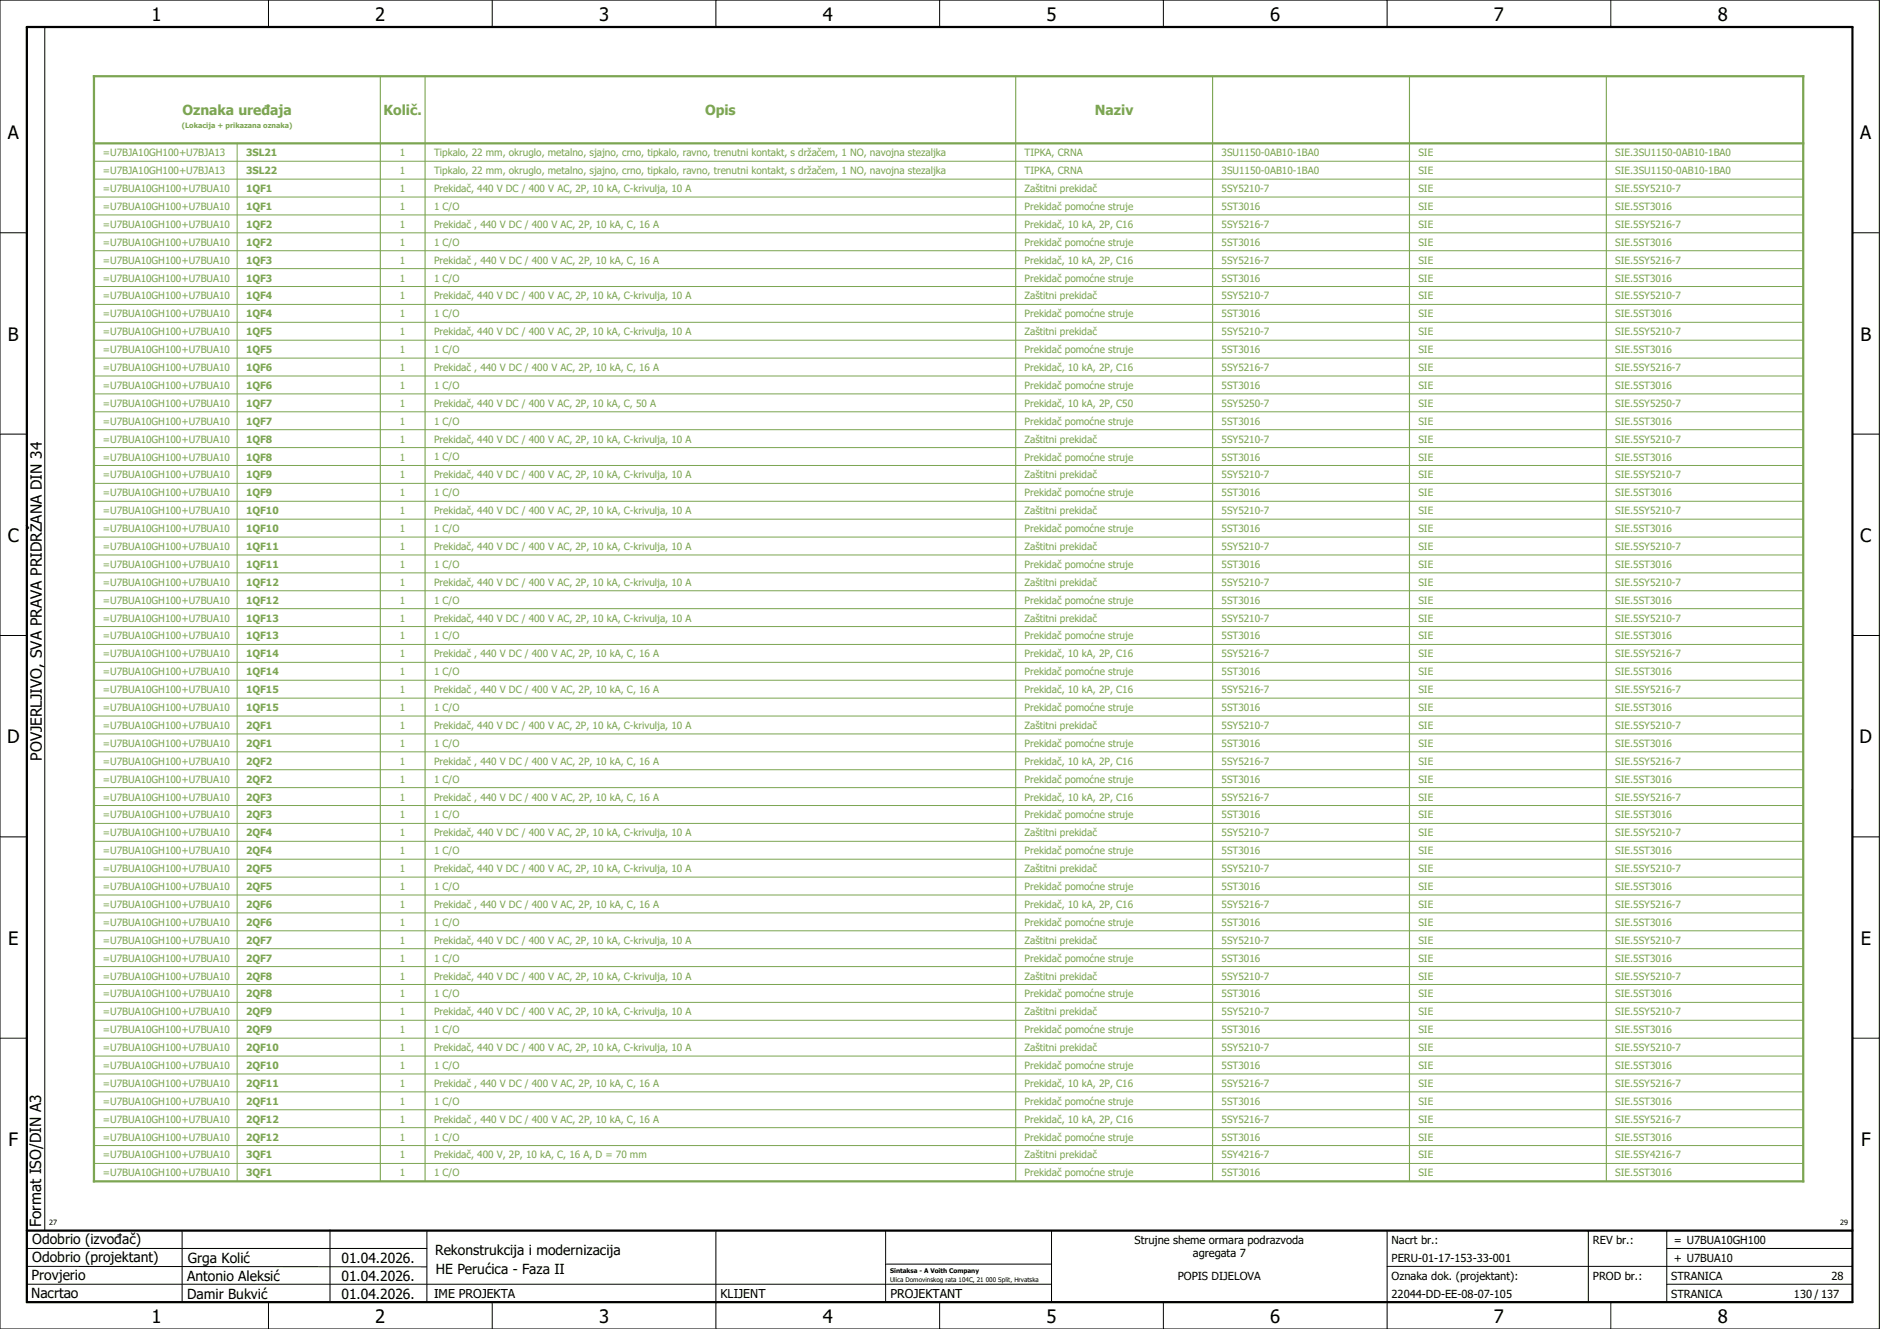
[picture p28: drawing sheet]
<svg xmlns="http://www.w3.org/2000/svg" width="420mm" height="297mm" viewBox="0 0 420 297" stroke-linecap="round" stroke-linejoin="round" font-family="sans-serif">
<defs><g id="words">
<g font-size="4.1">
<text x="33.9" y="4.7">1</text>
<text x="83.9" y="4.7">2</text>
<text x="133.9" y="4.7">3</text>
<text x="183.9" y="4.7">4</text>
<text x="233.9" y="4.7">5</text>
<text x="283.9" y="4.7">6</text>
<text x="333.9" y="4.7">7</text>
<text x="383.9" y="4.7">8</text>
<text x="1.8" y="31.2">A</text>
<text x="415.8" y="31.2">A</text>
<text x="1.8" y="76.2">B</text>
<text x="415.8" y="76.2">B</text>
<text x="1.8" y="121.2">C</text>
<text x="415.8" y="121.2">C</text>
<text x="1.6" y="166.2">D</text>
<text x="415.6" y="166.2">D</text>
<text x="1.8" y="211.2">E</text>
<text x="415.8" y="211.2">E</text>
<text x="1.9" y="256.2">F</text>
<text x="415.9" y="256.2">F</text>
<text x="33.9" y="295.7">1</text>
<text x="83.9" y="295.7">2</text>
<text x="133.9" y="295.7">3</text>
<text x="183.9" y="295.7">4</text>
<text x="233.9" y="295.7">5</text>
<text x="283.9" y="295.7">6</text>
<text x="333.9" y="295.7">7</text>
<text x="383.9" y="295.7">8</text>
</g>
<g font-size="3.4">
<text x="9.4" y="170" transform="rotate(-90 9.4 170)">POVJERLJIVO, SVA PRAVA PRIDRŽANA DIN 34</text>
<text x="9.2" y="274.3" transform="rotate(-90 9.2 274.3)">Format ISO/DIN A3</text>
</g>
<g font-size="3.1" fill="#7ca552">
<text x="40.8" y="25.8">Oznaka uređaja</text>
<text x="85.7" y="25.8">Količ.</text>
<text x="157.6" y="25.8">Opis</text>
<text x="244.7" y="25.8">Naziv</text>
</g>
<g font-size="3.1">
<text x="7.2" y="278.1">Odobrio (izvođač)</text>
<text x="97.2" y="280.5">Rekonstrukcija i modernizacija</text>
<text x="7.1" y="286.1">Provjerio</text>
<text x="7.2" y="282.1">Odobrio (projektant)</text>
<text x="41.8" y="286.2">Antonio Aleksić</text>
<text x="42" y="282.3">Grga Kolić</text>
<text x="76.3" y="282.3">01.04.2026.</text>
<text x="76.3" y="286.3">01.04.2026.</text>
<text x="97.4" y="284.8">HE Perućica - Faza II</text>
<text x="6.9" y="290">Nacrtao</text>
<text x="41.8" y="290.3">Damir Bukvić</text>
<text x="76.3" y="290.3">01.04.2026.</text>
</g>
<g font-size="2.7">
<text x="97" y="290.1">IME PROJEKTA</text>
<text x="161" y="290.1">KLIJENT</text>
<text x="199" y="290.1">PROJEKTANT</text>
</g>
<g font-size="2.5">
<text x="253.5" y="278">Strujne sheme ormara podrazvoda</text>
<text x="266.6" y="281">agregata 7</text>
<text x="311" y="278">Nacrt br.:</text>
<text x="356" y="278">REV br.:</text>
<text x="374.1" y="278">= U7BUA10GH100</text>
<text x="263.2" y="286">POPIS DIJELOVA</text>
<text x="311" y="286">Oznaka dok. (projektant):</text>
<text x="311" y="282">PERU-01-17-153-33-001</text>
<text x="356" y="286">PROD br.:</text>
<text x="373.5" y="286">STRANICA</text>
<text x="374.1" y="282.1">+ U7BUA10</text>
<text x="409.3" y="286">28</text>
<text x="311" y="290">22044-DD-EE-08-07-105</text>
<text x="373.5" y="290">STRANICA</text>
<text x="400.9" y="290">130 / 137</text>
</g>
<g font-size="2.2" fill="#7ca552">
<text x="23" y="34.9">=U7BJA10GH100+U7BJA13</text>
<text x="55" y="34.9">3SL21</text>
<text x="89.4" y="34.9">1</text>
<text x="97" y="34.9">Tipkalo, 22 mm, okruglo, metalno, sjajno, crno, tipkalo, ravno, trenutni kontakt, s držačem, 1 NO, navojna stezaljka</text>
<text x="229" y="34.9">TIPKA, CRNA</text>
<text x="273" y="34.9">3SU1150-0AB10-1BA0</text>
<text x="317" y="34.9">SIE</text>
<text x="361" y="34.9">SIE.3SU1150-0AB10-1BA0</text>
<text x="23" y="38.9">=U7BJA10GH100+U7BJA13</text>
<text x="55" y="38.9">3SL22</text>
<text x="89.4" y="38.9">1</text>
<text x="97" y="38.9">Tipkalo, 22 mm, okruglo, metalno, sjajno, crno, tipkalo, ravno, trenutni kontakt, s držačem, 1 NO, navojna stezaljka</text>
<text x="229" y="38.9">TIPKA, CRNA</text>
<text x="273" y="38.9">3SU1150-0AB10-1BA0</text>
<text x="317" y="38.9">SIE</text>
<text x="361" y="38.9">SIE.3SU1150-0AB10-1BA0</text>
<text x="23" y="42.9">=U7BUA10GH100+U7BUA10</text>
<text x="23" y="46.9">=U7BUA10GH100+U7BUA10</text>
<text x="55" y="42.9">1QF1</text>
<text x="55" y="46.9">1QF1</text>
<text x="89.4" y="42.9">1</text>
<text x="89.4" y="46.9">1</text>
<text x="97" y="42.9">Prekidač, 440 V DC / 400 V AC, 2P, 10 kA, C-krivulja, 10 A</text>
<text x="97" y="46.9">1 C/O</text>
<text x="229" y="42.9">Zaštitni prekidač</text>
<text x="229" y="46.9">Prekidač pomoćne struje</text>
<text x="273" y="42.9">5SY5210-7</text>
<text x="273" y="46.9">5ST3016</text>
<text x="317" y="42.9">SIE</text>
<text x="317" y="46.9">SIE</text>
<text x="361" y="42.9">SIE.5SY5210-7</text>
<text x="361" y="46.9">SIE.5ST3016</text>
<text x="23" y="50.9">=U7BUA10GH100+U7BUA10</text>
<text x="55" y="50.9">1QF2</text>
<text x="89.4" y="50.9">1</text>
<text x="97" y="50.9">Prekidač , 440 V DC / 400 V AC, 2P, 10 kA, C, 16 A</text>
<text x="229" y="50.9">Prekidač, 10 kA, 2P, C16</text>
<text x="273" y="50.9">5SY5216-7</text>
<text x="317" y="50.9">SIE</text>
<text x="361" y="50.9">SIE.5SY5216-7</text>
<text x="23" y="54.9">=U7BUA10GH100+U7BUA10</text>
<text x="23" y="58.9">=U7BUA10GH100+U7BUA10</text>
<text x="55" y="54.9">1QF2</text>
<text x="55" y="58.9">1QF3</text>
<text x="89.4" y="54.9">1</text>
<text x="89.4" y="58.9">1</text>
<text x="97" y="54.9">1 C/O</text>
<text x="97" y="58.9">Prekidač , 440 V DC / 400 V AC, 2P, 10 kA, C, 16 A</text>
<text x="229" y="54.9">Prekidač pomoćne struje</text>
<text x="229" y="58.9">Prekidač, 10 kA, 2P, C16</text>
<text x="273" y="54.9">5ST3016</text>
<text x="273" y="58.9">5SY5216-7</text>
<text x="317" y="54.9">SIE</text>
<text x="317" y="58.9">SIE</text>
<text x="361" y="54.9">SIE.5ST3016</text>
<text x="361" y="58.9">SIE.5SY5216-7</text>
<text x="23" y="62.9">=U7BUA10GH100+U7BUA10</text>
<text x="55" y="62.9">1QF3</text>
<text x="89.4" y="62.9">1</text>
<text x="97" y="62.9">1 C/O</text>
<text x="229" y="62.9">Prekidač pomoćne struje</text>
<text x="273" y="62.9">5ST3016</text>
<text x="317" y="62.9">SIE</text>
<text x="361" y="62.9">SIE.5ST3016</text>
<text x="23" y="66.9">=U7BUA10GH100+U7BUA10</text>
<text x="23" y="70.9">=U7BUA10GH100+U7BUA10</text>
<text x="55" y="66.9">1QF4</text>
<text x="55" y="70.9">1QF4</text>
<text x="89.4" y="66.9">1</text>
<text x="89.4" y="70.9">1</text>
<text x="97" y="66.9">Prekidač, 440 V DC / 400 V AC, 2P, 10 kA, C-krivulja, 10 A</text>
<text x="97" y="70.9">1 C/O</text>
<text x="229" y="66.9">Zaštitni prekidač</text>
<text x="229" y="70.9">Prekidač pomoćne struje</text>
<text x="273" y="66.9">5SY5210-7</text>
<text x="273" y="70.9">5ST3016</text>
<text x="317" y="66.9">SIE</text>
<text x="317" y="70.9">SIE</text>
<text x="361" y="66.9">SIE.5SY5210-7</text>
<text x="361" y="70.9">SIE.5ST3016</text>
<text x="23" y="74.9">=U7BUA10GH100+U7BUA10</text>
<text x="55" y="74.9">1QF5</text>
<text x="89.4" y="74.9">1</text>
<text x="97" y="74.9">Prekidač, 440 V DC / 400 V AC, 2P, 10 kA, C-krivulja, 10 A</text>
<text x="229" y="74.9">Zaštitni prekidač</text>
<text x="273" y="74.9">5SY5210-7</text>
<text x="317" y="74.9">SIE</text>
<text x="361" y="74.9">SIE.5SY5210-7</text>
<text x="23" y="78.9">=U7BUA10GH100+U7BUA10</text>
<text x="23" y="82.9">=U7BUA10GH100+U7BUA10</text>
<text x="55" y="78.9">1QF5</text>
<text x="55" y="82.9">1QF6</text>
<text x="89.4" y="78.9">1</text>
<text x="89.4" y="82.9">1</text>
<text x="97" y="78.9">1 C/O</text>
<text x="97" y="82.9">Prekidač , 440 V DC / 400 V AC, 2P, 10 kA, C, 16 A</text>
<text x="229" y="78.9">Prekidač pomoćne struje</text>
<text x="229" y="82.9">Prekidač, 10 kA, 2P, C16</text>
<text x="273" y="78.9">5ST3016</text>
<text x="273" y="82.9">5SY5216-7</text>
<text x="317" y="78.9">SIE</text>
<text x="317" y="82.9">SIE</text>
<text x="361" y="78.9">SIE.5ST3016</text>
<text x="361" y="82.9">SIE.5SY5216-7</text>
<text x="23" y="86.9">=U7BUA10GH100+U7BUA10</text>
<text x="55" y="86.9">1QF6</text>
<text x="89.4" y="86.9">1</text>
<text x="97" y="86.9">1 C/O</text>
<text x="229" y="86.9">Prekidač pomoćne struje</text>
<text x="273" y="86.9">5ST3016</text>
<text x="317" y="86.9">SIE</text>
<text x="361" y="86.9">SIE.5ST3016</text>
<text x="23" y="90.9">=U7BUA10GH100+U7BUA10</text>
<text x="23" y="94.9">=U7BUA10GH100+U7BUA10</text>
<text x="55" y="90.9">1QF7</text>
<text x="55" y="94.9">1QF7</text>
<text x="89.4" y="90.9">1</text>
<text x="89.4" y="94.9">1</text>
<text x="97" y="90.9">Prekidač, 440 V DC / 400 V AC, 2P, 10 kA, C, 50 A</text>
<text x="97" y="94.9">1 C/O</text>
<text x="229" y="90.9">Prekidač, 10 kA, 2P, C50</text>
<text x="229" y="94.9">Prekidač pomoćne struje</text>
<text x="273" y="90.9">5SY5250-7</text>
<text x="273" y="94.9">5ST3016</text>
<text x="317" y="90.9">SIE</text>
<text x="317" y="94.9">SIE</text>
<text x="361" y="90.9">SIE.5SY5250-7</text>
<text x="361" y="94.9">SIE.5ST3016</text>
<text x="23" y="98.9">=U7BUA10GH100+U7BUA10</text>
<text x="55" y="98.9">1QF8</text>
<text x="89.4" y="98.9">1</text>
<text x="97" y="98.9">Prekidač, 440 V DC / 400 V AC, 2P, 10 kA, C-krivulja, 10 A</text>
<text x="229" y="98.9">Zaštitni prekidač</text>
<text x="273" y="98.9">5SY5210-7</text>
<text x="317" y="98.9">SIE</text>
<text x="361" y="98.9">SIE.5SY5210-7</text>
<text x="23" y="102.9">=U7BUA10GH100+U7BUA10</text>
<text x="23" y="106.9">=U7BUA10GH100+U7BUA10</text>
<text x="55" y="102.9">1QF8</text>
<text x="55" y="106.9">1QF9</text>
<text x="89.4" y="102.9">1</text>
<text x="89.4" y="106.9">1</text>
<text x="97" y="102.9">1 C/O</text>
<text x="97" y="106.9">Prekidač, 440 V DC / 400 V AC, 2P, 10 kA, C-krivulja, 10 A</text>
<text x="229" y="102.9">Prekidač pomoćne struje</text>
<text x="229" y="106.9">Zaštitni prekidač</text>
<text x="273" y="102.9">5ST3016</text>
<text x="273" y="106.9">5SY5210-7</text>
<text x="317" y="102.9">SIE</text>
<text x="317" y="106.9">SIE</text>
<text x="361" y="102.9">SIE.5ST3016</text>
<text x="361" y="106.9">SIE.5SY5210-7</text>
<text x="23" y="110.9">=U7BUA10GH100+U7BUA10</text>
<text x="55" y="110.9">1QF9</text>
<text x="89.4" y="110.9">1</text>
<text x="97" y="110.9">1 C/O</text>
<text x="229" y="110.9">Prekidač pomoćne struje</text>
<text x="273" y="110.9">5ST3016</text>
<text x="317" y="110.9">SIE</text>
<text x="361" y="110.9">SIE.5ST3016</text>
<text x="23" y="114.9">=U7BUA10GH100+U7BUA10</text>
<text x="23" y="118.9">=U7BUA10GH100+U7BUA10</text>
<text x="55" y="114.9">1QF10</text>
<text x="55" y="118.9">1QF10</text>
<text x="89.4" y="114.9">1</text>
<text x="89.4" y="118.9">1</text>
<text x="97" y="114.9">Prekidač, 440 V DC / 400 V AC, 2P, 10 kA, C-krivulja, 10 A</text>
<text x="97" y="118.9">1 C/O</text>
<text x="229" y="114.9">Zaštitni prekidač</text>
<text x="229" y="118.9">Prekidač pomoćne struje</text>
<text x="273" y="114.9">5SY5210-7</text>
<text x="273" y="118.9">5ST3016</text>
<text x="317" y="114.9">SIE</text>
<text x="317" y="118.9">SIE</text>
<text x="361" y="114.9">SIE.5SY5210-7</text>
<text x="361" y="118.9">SIE.5ST3016</text>
<text x="23" y="122.9">=U7BUA10GH100+U7BUA10</text>
<text x="55" y="122.9">1QF11</text>
<text x="89.4" y="122.9">1</text>
<text x="97" y="122.9">Prekidač, 440 V DC / 400 V AC, 2P, 10 kA, C-krivulja, 10 A</text>
<text x="229" y="122.9">Zaštitni prekidač</text>
<text x="273" y="122.9">5SY5210-7</text>
<text x="317" y="122.9">SIE</text>
<text x="361" y="122.9">SIE.5SY5210-7</text>
<text x="23" y="126.9">=U7BUA10GH100+U7BUA10</text>
<text x="23" y="130.9">=U7BUA10GH100+U7BUA10</text>
<text x="55" y="126.9">1QF11</text>
<text x="55" y="130.9">1QF12</text>
<text x="89.4" y="126.9">1</text>
<text x="89.4" y="130.9">1</text>
<text x="97" y="126.9">1 C/O</text>
<text x="97" y="130.9">Prekidač, 440 V DC / 400 V AC, 2P, 10 kA, C-krivulja, 10 A</text>
<text x="229" y="126.9">Prekidač pomoćne struje</text>
<text x="229" y="130.9">Zaštitni prekidač</text>
<text x="273" y="126.9">5ST3016</text>
<text x="273" y="130.9">5SY5210-7</text>
<text x="317" y="126.9">SIE</text>
<text x="317" y="130.9">SIE</text>
<text x="361" y="126.9">SIE.5ST3016</text>
<text x="361" y="130.9">SIE.5SY5210-7</text>
<text x="23" y="134.9">=U7BUA10GH100+U7BUA10</text>
<text x="55" y="134.9">1QF12</text>
<text x="89.4" y="134.9">1</text>
<text x="97" y="134.9">1 C/O</text>
<text x="229" y="134.9">Prekidač pomoćne struje</text>
<text x="273" y="134.9">5ST3016</text>
<text x="317" y="134.9">SIE</text>
<text x="361" y="134.9">SIE.5ST3016</text>
<text x="23" y="138.9">=U7BUA10GH100+U7BUA10</text>
<text x="23" y="142.9">=U7BUA10GH100+U7BUA10</text>
<text x="55" y="138.9">1QF13</text>
<text x="55" y="142.9">1QF13</text>
<text x="89.4" y="138.9">1</text>
<text x="89.4" y="142.9">1</text>
<text x="97" y="138.9">Prekidač, 440 V DC / 400 V AC, 2P, 10 kA, C-krivulja, 10 A</text>
<text x="97" y="142.9">1 C/O</text>
<text x="229" y="138.9">Zaštitni prekidač</text>
<text x="229" y="142.9">Prekidač pomoćne struje</text>
<text x="273" y="138.9">5SY5210-7</text>
<text x="273" y="142.9">5ST3016</text>
<text x="317" y="138.9">SIE</text>
<text x="317" y="142.9">SIE</text>
<text x="361" y="138.9">SIE.5SY5210-7</text>
<text x="361" y="142.9">SIE.5ST3016</text>
<text x="23" y="146.9">=U7BUA10GH100+U7BUA10</text>
<text x="55" y="146.9">1QF14</text>
<text x="89.4" y="146.9">1</text>
<text x="97" y="146.9">Prekidač , 440 V DC / 400 V AC, 2P, 10 kA, C, 16 A</text>
<text x="229" y="146.9">Prekidač, 10 kA, 2P, C16</text>
<text x="273" y="146.9">5SY5216-7</text>
<text x="317" y="146.9">SIE</text>
<text x="361" y="146.9">SIE.5SY5216-7</text>
<text x="23" y="150.9">=U7BUA10GH100+U7BUA10</text>
<text x="23" y="154.9">=U7BUA10GH100+U7BUA10</text>
<text x="55" y="150.9">1QF14</text>
<text x="55" y="154.9">1QF15</text>
<text x="89.4" y="150.9">1</text>
<text x="89.4" y="154.9">1</text>
<text x="97" y="150.9">1 C/O</text>
<text x="97" y="154.9">Prekidač , 440 V DC / 400 V AC, 2P, 10 kA, C, 16 A</text>
<text x="229" y="150.9">Prekidač pomoćne struje</text>
<text x="229" y="154.9">Prekidač, 10 kA, 2P, C16</text>
<text x="273" y="150.9">5ST3016</text>
<text x="273" y="154.9">5SY5216-7</text>
<text x="317" y="150.9">SIE</text>
<text x="317" y="154.9">SIE</text>
<text x="361" y="150.9">SIE.5ST3016</text>
<text x="361" y="154.9">SIE.5SY5216-7</text>
<text x="23" y="158.9">=U7BUA10GH100+U7BUA10</text>
<text x="55" y="158.9">1QF15</text>
<text x="89.4" y="158.9">1</text>
<text x="97" y="158.9">1 C/O</text>
<text x="229" y="158.9">Prekidač pomoćne struje</text>
<text x="273" y="158.9">5ST3016</text>
<text x="317" y="158.9">SIE</text>
<text x="361" y="158.9">SIE.5ST3016</text>
<text x="23" y="162.9">=U7BUA10GH100+U7BUA10</text>
<text x="23" y="166.9">=U7BUA10GH100+U7BUA10</text>
<text x="55" y="162.9">2QF1</text>
<text x="55" y="166.9">2QF1</text>
<text x="89.4" y="162.9">1</text>
<text x="89.4" y="166.9">1</text>
<text x="97" y="162.9">Prekidač, 440 V DC / 400 V AC, 2P, 10 kA, C-krivulja, 10 A</text>
<text x="97" y="166.9">1 C/O</text>
<text x="229" y="162.9">Zaštitni prekidač</text>
<text x="229" y="166.9">Prekidač pomoćne struje</text>
<text x="273" y="162.9">5SY5210-7</text>
<text x="273" y="166.9">5ST3016</text>
<text x="317" y="162.9">SIE</text>
<text x="317" y="166.9">SIE</text>
<text x="361" y="162.9">SIE.5SY5210-7</text>
<text x="361" y="166.9">SIE.5ST3016</text>
<text x="23" y="170.9">=U7BUA10GH100+U7BUA10</text>
<text x="55" y="170.9">2QF2</text>
<text x="89.4" y="170.9">1</text>
<text x="97" y="170.9">Prekidač , 440 V DC / 400 V AC, 2P, 10 kA, C, 16 A</text>
<text x="229" y="170.9">Prekidač, 10 kA, 2P, C16</text>
<text x="273" y="170.9">5SY5216-7</text>
<text x="317" y="170.9">SIE</text>
<text x="361" y="170.9">SIE.5SY5216-7</text>
<text x="23" y="174.9">=U7BUA10GH100+U7BUA10</text>
<text x="23" y="178.9">=U7BUA10GH100+U7BUA10</text>
<text x="55" y="174.9">2QF2</text>
<text x="55" y="178.9">2QF3</text>
<text x="89.4" y="174.9">1</text>
<text x="89.4" y="178.9">1</text>
<text x="97" y="174.9">1 C/O</text>
<text x="97" y="178.9">Prekidač , 440 V DC / 400 V AC, 2P, 10 kA, C, 16 A</text>
<text x="229" y="174.9">Prekidač pomoćne struje</text>
<text x="229" y="178.9">Prekidač, 10 kA, 2P, C16</text>
<text x="273" y="174.9">5ST3016</text>
<text x="273" y="178.9">5SY5216-7</text>
<text x="317" y="174.9">SIE</text>
<text x="317" y="178.9">SIE</text>
<text x="361" y="174.9">SIE.5ST3016</text>
<text x="361" y="178.9">SIE.5SY5216-7</text>
<text x="23" y="182.9">=U7BUA10GH100+U7BUA10</text>
<text x="55" y="182.9">2QF3</text>
<text x="89.4" y="182.9">1</text>
<text x="97" y="182.9">1 C/O</text>
<text x="229" y="182.9">Prekidač pomoćne struje</text>
<text x="273" y="182.9">5ST3016</text>
<text x="317" y="182.9">SIE</text>
<text x="361" y="182.9">SIE.5ST3016</text>
<text x="23" y="186.9">=U7BUA10GH100+U7BUA10</text>
<text x="23" y="190.9">=U7BUA10GH100+U7BUA10</text>
<text x="55" y="186.9">2QF4</text>
<text x="55" y="190.9">2QF4</text>
<text x="89.4" y="186.9">1</text>
<text x="89.4" y="190.9">1</text>
<text x="97" y="186.9">Prekidač, 440 V DC / 400 V AC, 2P, 10 kA, C-krivulja, 10 A</text>
<text x="97" y="190.9">1 C/O</text>
<text x="229" y="186.9">Zaštitni prekidač</text>
<text x="229" y="190.9">Prekidač pomoćne struje</text>
<text x="273" y="186.9">5SY5210-7</text>
<text x="273" y="190.9">5ST3016</text>
<text x="317" y="186.9">SIE</text>
<text x="317" y="190.9">SIE</text>
<text x="361" y="186.9">SIE.5SY5210-7</text>
<text x="361" y="190.9">SIE.5ST3016</text>
<text x="23" y="194.9">=U7BUA10GH100+U7BUA10</text>
<text x="55" y="194.9">2QF5</text>
<text x="89.4" y="194.9">1</text>
<text x="97" y="194.9">Prekidač, 440 V DC / 400 V AC, 2P, 10 kA, C-krivulja, 10 A</text>
<text x="229" y="194.9">Zaštitni prekidač</text>
<text x="273" y="194.9">5SY5210-7</text>
<text x="317" y="194.9">SIE</text>
<text x="361" y="194.9">SIE.5SY5210-7</text>
<text x="23" y="198.9">=U7BUA10GH100+U7BUA10</text>
<text x="23" y="202.9">=U7BUA10GH100+U7BUA10</text>
<text x="55" y="198.9">2QF5</text>
<text x="55" y="202.9">2QF6</text>
<text x="89.4" y="198.9">1</text>
<text x="89.4" y="202.9">1</text>
<text x="97" y="198.9">1 C/O</text>
<text x="97" y="202.9">Prekidač , 440 V DC / 400 V AC, 2P, 10 kA, C, 16 A</text>
<text x="229" y="198.9">Prekidač pomoćne struje</text>
<text x="229" y="202.9">Prekidač, 10 kA, 2P, C16</text>
<text x="273" y="198.9">5ST3016</text>
<text x="273" y="202.9">5SY5216-7</text>
<text x="317" y="198.9">SIE</text>
<text x="317" y="202.9">SIE</text>
<text x="361" y="198.9">SIE.5ST3016</text>
<text x="361" y="202.9">SIE.5SY5216-7</text>
<text x="23" y="206.9">=U7BUA10GH100+U7BUA10</text>
<text x="55" y="206.9">2QF6</text>
<text x="89.4" y="206.9">1</text>
<text x="97" y="206.9">1 C/O</text>
<text x="229" y="206.9">Prekidač pomoćne struje</text>
<text x="273" y="206.9">5ST3016</text>
<text x="317" y="206.9">SIE</text>
<text x="361" y="206.9">SIE.5ST3016</text>
<text x="23" y="210.9">=U7BUA10GH100+U7BUA10</text>
<text x="23" y="214.9">=U7BUA10GH100+U7BUA10</text>
<text x="55" y="210.9">2QF7</text>
<text x="55" y="214.9">2QF7</text>
<text x="89.4" y="210.9">1</text>
<text x="89.4" y="214.9">1</text>
<text x="97" y="210.9">Prekidač, 440 V DC / 400 V AC, 2P, 10 kA, C-krivulja, 10 A</text>
<text x="97" y="214.9">1 C/O</text>
<text x="229" y="210.9">Zaštitni prekidač</text>
<text x="229" y="214.9">Prekidač pomoćne struje</text>
<text x="273" y="210.9">5SY5210-7</text>
<text x="273" y="214.9">5ST3016</text>
<text x="317" y="210.9">SIE</text>
<text x="317" y="214.9">SIE</text>
<text x="361" y="210.9">SIE.5SY5210-7</text>
<text x="361" y="214.9">SIE.5ST3016</text>
<text x="23" y="218.9">=U7BUA10GH100+U7BUA10</text>
<text x="55" y="218.9">2QF8</text>
<text x="89.4" y="218.9">1</text>
<text x="97" y="218.9">Prekidač, 440 V DC / 400 V AC, 2P, 10 kA, C-krivulja, 10 A</text>
<text x="229" y="218.9">Zaštitni prekidač</text>
<text x="273" y="218.9">5SY5210-7</text>
<text x="317" y="218.9">SIE</text>
<text x="361" y="218.9">SIE.5SY5210-7</text>
<text x="23" y="222.9">=U7BUA10GH100+U7BUA10</text>
<text x="23" y="226.9">=U7BUA10GH100+U7BUA10</text>
<text x="55" y="222.9">2QF8</text>
<text x="55" y="226.9">2QF9</text>
<text x="89.4" y="222.9">1</text>
<text x="89.4" y="226.9">1</text>
<text x="97" y="222.9">1 C/O</text>
<text x="97" y="226.9">Prekidač, 440 V DC / 400 V AC, 2P, 10 kA, C-krivulja, 10 A</text>
<text x="229" y="222.9">Prekidač pomoćne struje</text>
<text x="229" y="226.9">Zaštitni prekidač</text>
<text x="273" y="222.9">5ST3016</text>
<text x="273" y="226.9">5SY5210-7</text>
<text x="317" y="222.9">SIE</text>
<text x="317" y="226.9">SIE</text>
<text x="361" y="222.9">SIE.5ST3016</text>
<text x="361" y="226.9">SIE.5SY5210-7</text>
<text x="23" y="230.9">=U7BUA10GH100+U7BUA10</text>
<text x="55" y="230.9">2QF9</text>
<text x="89.4" y="230.9">1</text>
<text x="97" y="230.9">1 C/O</text>
<text x="229" y="230.9">Prekidač pomoćne struje</text>
<text x="273" y="230.9">5ST3016</text>
<text x="317" y="230.9">SIE</text>
<text x="361" y="230.9">SIE.5ST3016</text>
<text x="23" y="234.9">=U7BUA10GH100+U7BUA10</text>
<text x="23" y="238.9">=U7BUA10GH100+U7BUA10</text>
<text x="55" y="234.9">2QF10</text>
<text x="55" y="238.9">2QF10</text>
<text x="89.4" y="234.9">1</text>
<text x="89.4" y="238.9">1</text>
<text x="97" y="234.9">Prekidač, 440 V DC / 400 V AC, 2P, 10 kA, C-krivulja, 10 A</text>
<text x="97" y="238.9">1 C/O</text>
<text x="229" y="234.9">Zaštitni prekidač</text>
<text x="229" y="238.9">Prekidač pomoćne struje</text>
<text x="273" y="234.9">5SY5210-7</text>
<text x="273" y="238.9">5ST3016</text>
<text x="317" y="234.9">SIE</text>
<text x="317" y="238.9">SIE</text>
<text x="361" y="234.9">SIE.5SY5210-7</text>
<text x="361" y="238.9">SIE.5ST3016</text>
<text x="23" y="242.9">=U7BUA10GH100+U7BUA10</text>
<text x="55" y="242.9">2QF11</text>
<text x="89.4" y="242.9">1</text>
<text x="97" y="242.9">Prekidač , 440 V DC / 400 V AC, 2P, 10 kA, C, 16 A</text>
<text x="229" y="242.9">Prekidač, 10 kA, 2P, C16</text>
<text x="273" y="242.9">5SY5216-7</text>
<text x="317" y="242.9">SIE</text>
<text x="361" y="242.9">SIE.5SY5216-7</text>
<text x="23" y="246.9">=U7BUA10GH100+U7BUA10</text>
<text x="23" y="250.9">=U7BUA10GH100+U7BUA10</text>
<text x="55" y="246.9">2QF11</text>
<text x="55" y="250.9">2QF12</text>
<text x="89.4" y="246.9">1</text>
<text x="89.4" y="250.9">1</text>
<text x="97" y="246.9">1 C/O</text>
<text x="97" y="250.9">Prekidač , 440 V DC / 400 V AC, 2P, 10 kA, C, 16 A</text>
<text x="229" y="246.9">Prekidač pomoćne struje</text>
<text x="229" y="250.9">Prekidač, 10 kA, 2P, C16</text>
<text x="273" y="246.9">5ST3016</text>
<text x="273" y="250.9">5SY5216-7</text>
<text x="317" y="246.9">SIE</text>
<text x="317" y="250.9">SIE</text>
<text x="361" y="246.9">SIE.5ST3016</text>
<text x="361" y="250.9">SIE.5SY5216-7</text>
<text x="23" y="254.9">=U7BUA10GH100+U7BUA10</text>
<text x="55" y="254.9">2QF12</text>
<text x="89.4" y="254.9">1</text>
<text x="97" y="254.9">1 C/O</text>
<text x="229" y="254.9">Prekidač pomoćne struje</text>
<text x="273" y="254.9">5ST3016</text>
<text x="317" y="254.9">SIE</text>
<text x="361" y="254.9">SIE.5ST3016</text>
<text x="23" y="258.9">=U7BUA10GH100+U7BUA10</text>
<text x="23" y="262.9">=U7BUA10GH100+U7BUA10</text>
<text x="55" y="258.9">3QF1</text>
<text x="55" y="262.9">3QF1</text>
<text x="89.4" y="258.9">1</text>
<text x="89.4" y="262.9">1</text>
<text x="97" y="258.9">Prekidač, 400 V, 2P, 10 kA, C, 16 A, D = 70 mm</text>
<text x="97" y="262.9">1 C/O</text>
<text x="229" y="258.9">Zaštitni prekidač</text>
<text x="229" y="262.9">Prekidač pomoćne struje</text>
<text x="273" y="258.9">5SY4216-7</text>
<text x="273" y="262.9">5ST3016</text>
<text x="317" y="258.9">SIE</text>
<text x="317" y="262.9">SIE</text>
<text x="361" y="258.9">SIE.5SY4216-7</text>
<text x="361" y="262.9">SIE.5ST3016</text>
</g>
<text font-size="1.6" fill="#7ca552" x="40.6" y="28.7">(Lokacija + prikazana oznaka)</text>
<g font-size="1.6">
<text x="11" y="273.7">27</text>
<text x="411.2" y="273.7">29</text>
</g>
<g font-size="1.4">
<text x="198.9" y="284.4">Sintaksa - A Voith Company</text>
<text x="198.9" y="286.4">Ulica Domovinskog rata 104C, 21 000 Split, Hrvatska</text>
</g>
</g></defs>
<g fill="none" stroke="#000" stroke-width=".22">
<path d="M0 0h420v297h-420zM10 6v269M60 0v6M110 0v6M160 0v6M210 0v6M260 0v6M310 0v6M360 0v6M0 52h6M414 52h6M0 97h6"/>
<path d="M414 97h6M0 142h6M414 142h6M414 176.3v87.4M0 187h6M414 187h6M0 232h6M414 232h6M6 279h89.4M40.7 275v16M73.7 274.9v16M95.4 275.1v16"/>
<path d="M160 275v22M197.9 275.1v16M310 275v22M355 275v16M372.5 279h41.5M372.5 275v16M414 275h-179v16M6 283l89.4 .1M6 287h229M60 291v6M110 291v6M197.9 282.5h37.1"/>
<path d="M210 291v6M260 291v6M310 283h104M360 291v6M372.5 287h41.5"/>
</g>
<path d="M6 6h408v285h-408zM6 275h408" fill="none" stroke="#000" stroke-width=".5"/>
<path d="M85 17v247M95 17v247M227 17v247M271 17v247M315 17v247M359 17v247" fill="none" stroke="#7ca552" stroke-width=".25"/>
<g fill="none" stroke="#7ca552" stroke-width=".22">
<path d="M21 36h382M53 32v232M21 40h382M21 56h382M21 48h382M21 44h382M21 52h382M21 68h382M21 76h382M21 64h382M21 60h382M21 72h382"/>
<path d="M21 96h382M21 84h382M21 88h382M21 92h382M21 80h382M21 112h382M21 100h382M21 104h382M21 108h382M21 116h382M21 120h382M21 132h382"/>
<path d="M21 136h382M21 128h382M21 124h382M21 144h382M21 156h382M21 152h382M21 140h382M21 148h382M21 168h382M21 160h382M21 164h382M21 176h382"/>
<path d="M21 172h382M21 196h382M21 188h382M21 184h382M21 192h382M21 180h382M21 200h382M21 208h382M21 204h382M21 216h382M21 212h382M21 220h382"/>
<path d="M21 232h382M21 228h382M21 236h382M21 224h382M21 252h382M21 244h382M21 240h382M21 248h382M21 256h382M21 260h382"/>
</g>
<path d="M21 17h382v247h-382zM21 32h382" fill="none" stroke="#7ca552" stroke-width=".5"/>
<use href="#words"/>
</svg>
